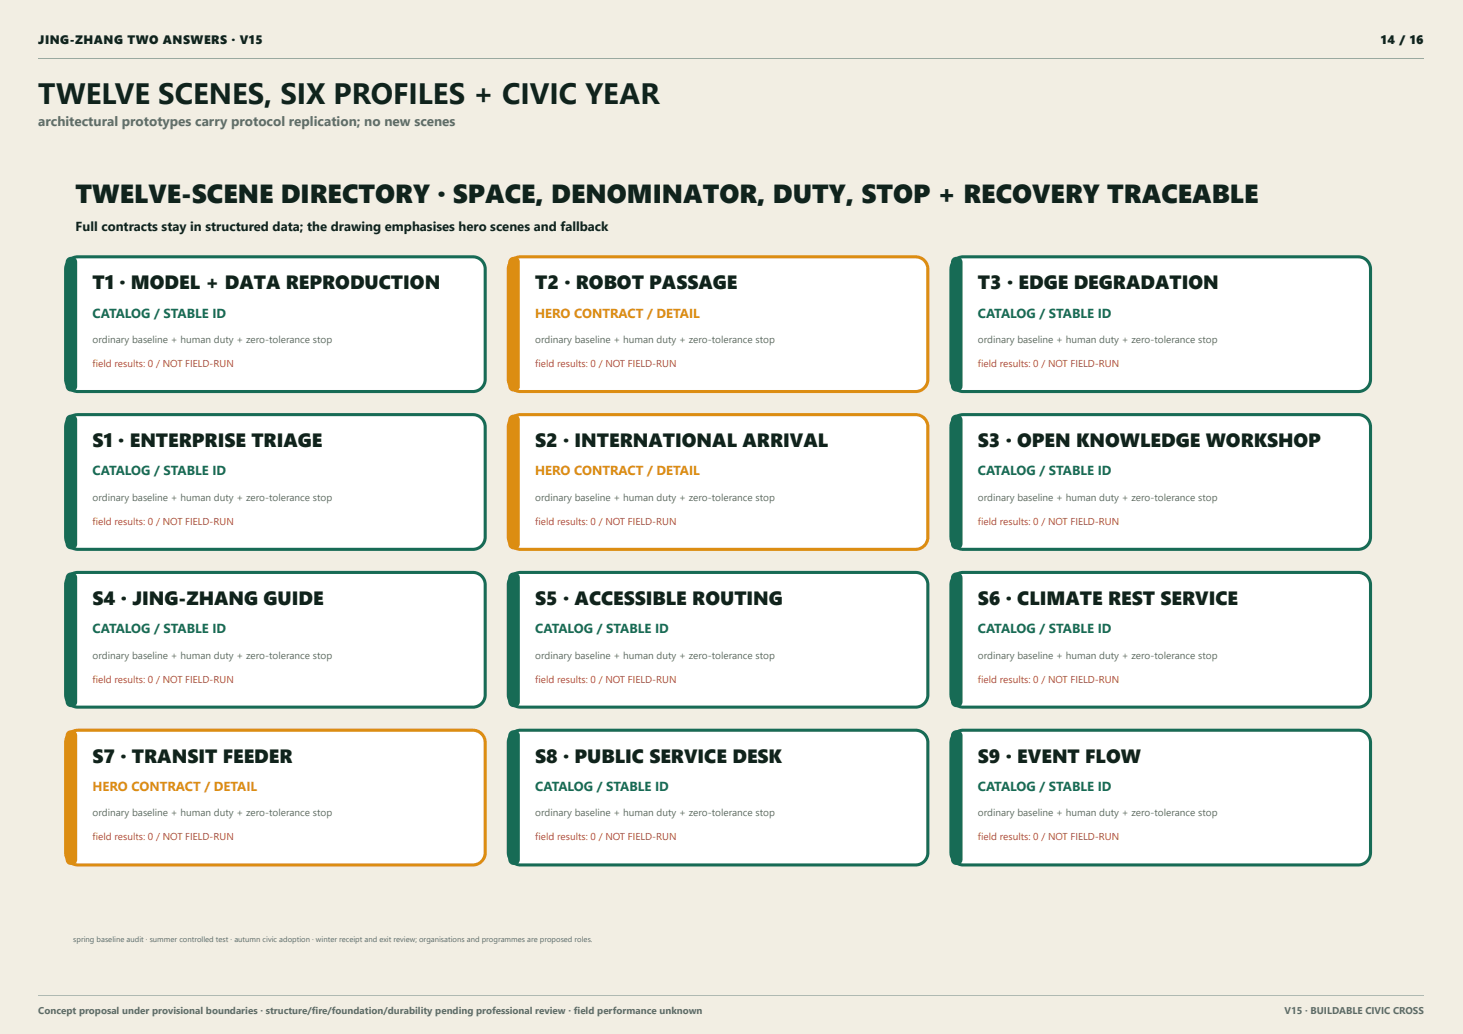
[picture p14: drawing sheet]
<svg xmlns="http://www.w3.org/2000/svg" width="420mm" height="297mm" viewBox="0 0 420 297" stroke-linecap="round" stroke-linejoin="round" font-family="sans-serif">
<defs><g id="words">
<text font-size="8.5" fill="#10231c" x="11" y="29.9">TWELVE SCENES, SIX PROFILES + CIVIC YEAR</text>
<text font-size="7.5" fill="#10231c" x="21.7" y="58.3">TWELVE-SCENE DIRECTORY · SPACE, DENOMINATOR, DUTY, STOP + RECOVERY TRACEABLE</text>
<g font-size="5.5" fill="#10231c">
<text x="26.6" y="83.1">T1 · MODEL + DATA REPRODUCTION</text>
<text x="153.7" y="83.1">T2 · ROBOT PASSAGE</text>
<text x="280.9" y="83.1">T3 · EDGE DEGRADATION</text>
<text x="26.6" y="128.4">S1 · ENTERPRISE TRIAGE</text>
<text x="153.7" y="128.4">S2 · INTERNATIONAL ARRIVAL</text>
<text x="280.9" y="128.4">S3 · OPEN KNOWLEDGE WORKSHOP</text>
<text x="26.6" y="173.7">S4 · JING-ZHANG GUIDE</text>
<text x="153.7" y="173.7">S5 · ACCESSIBLE ROUTING</text>
<text x="280.9" y="173.7">S6 · CLIMATE REST SERVICE</text>
<text x="26.6" y="219">S7 · TRANSIT FEEDER</text>
<text x="153.7" y="219">S8 · PUBLIC SERVICE DESK</text>
<text x="280.9" y="219">S9 · EVENT FLOW</text>
</g>
<text font-size="3.9" fill="#5f6d66" x="11" y="36.2">architectural prototypes carry protocol replication; no new scenes</text>
<text font-size="3.8" fill="#10231c" x="21.7" y="66.3">Full contracts stay in structured data; the drawing emphasises hero scenes and fallback</text>
<g font-size="3.8" fill="#176b55">
<text x="26.6" y="91.2">CATALOG / STABLE ID</text>
<text x="280.9" y="91.2">CATALOG / STABLE ID</text>
<text x="26.6" y="136.6">CATALOG / STABLE ID</text>
<text x="280.9" y="136.6">CATALOG / STABLE ID</text>
<text x="26.6" y="181.9">CATALOG / STABLE ID</text>
<text x="153.7" y="181.9">CATALOG / STABLE ID</text>
<text x="280.9" y="181.9">CATALOG / STABLE ID</text>
<text x="153.7" y="227.2">CATALOG / STABLE ID</text>
<text x="280.9" y="227.2">CATALOG / STABLE ID</text>
</g>
<g font-size="3.8" fill="#dc8d12">
<text x="153.7" y="91.2">HERO CONTRACT / DETAIL</text>
<text x="153.7" y="136.6">HERO CONTRACT / DETAIL</text>
<text x="26.6" y="227.2">HERO CONTRACT / DETAIL</text>
</g>
<g font-size="3.5" fill="#10231c">
<text x="11" y="12.7">JING-ZHANG TWO ANSWERS · V15</text>
<text x="396.6" y="12.7">14 / 16</text>
</g>
<g font-size="2.9" fill="#5f6d66">
<text x="26.6" y="98.5">ordinary baseline + human duty + zero-tolerance stop</text>
<text x="153.7" y="98.5">ordinary baseline + human duty + zero-tolerance stop</text>
<text x="280.9" y="98.5">ordinary baseline + human duty + zero-tolerance stop</text>
<text x="26.6" y="143.9">ordinary baseline + human duty + zero-tolerance stop</text>
<text x="153.7" y="143.9">ordinary baseline + human duty + zero-tolerance stop</text>
<text x="280.9" y="143.9">ordinary baseline + human duty + zero-tolerance stop</text>
<text x="26.6" y="189.2">ordinary baseline + human duty + zero-tolerance stop</text>
<text x="153.7" y="189.2">ordinary baseline + human duty + zero-tolerance stop</text>
<text x="280.9" y="189.2">ordinary baseline + human duty + zero-tolerance stop</text>
<text x="26.6" y="234.5">ordinary baseline + human duty + zero-tolerance stop</text>
<text x="153.7" y="234.5">ordinary baseline + human duty + zero-tolerance stop</text>
<text x="280.9" y="234.5">ordinary baseline + human duty + zero-tolerance stop</text>
</g>
<g font-size="2.9" fill="#ad443b">
<text x="26.6" y="105.4">field results: 0 / NOT FIELD-RUN</text>
<text x="153.7" y="105.4">field results: 0 / NOT FIELD-RUN</text>
<text x="280.9" y="105.4">field results: 0 / NOT FIELD-RUN</text>
<text x="26.6" y="150.7">field results: 0 / NOT FIELD-RUN</text>
<text x="153.7" y="150.7">field results: 0 / NOT FIELD-RUN</text>
<text x="280.9" y="150.7">field results: 0 / NOT FIELD-RUN</text>
<text x="26.6" y="196">field results: 0 / NOT FIELD-RUN</text>
<text x="153.7" y="196">field results: 0 / NOT FIELD-RUN</text>
<text x="280.9" y="196">field results: 0 / NOT FIELD-RUN</text>
<text x="26.6" y="241.4">field results: 0 / NOT FIELD-RUN</text>
<text x="153.7" y="241.4">field results: 0 / NOT FIELD-RUN</text>
<text x="280.9" y="241.4">field results: 0 / NOT FIELD-RUN</text>
</g>
<g font-size="2.8" fill="#5f6d66">
<text x="11" y="291.3">Concept proposal under provisional boundaries · structure/fire/foundation/durability pending professional review · field performance unknown</text>
<text x="369" y="291.3">V15 · BUILDABLE CIVIC CROSS</text>
</g>
<text font-size="2.2" fill="#5f6d66" x="21.1" y="270.6">spring baseline audit · summer controlled test · autumn civic adoption · winter receipt and exit review; organisations and programmes are proposed roles.</text>
</g></defs>
<g fill="#f2eee3">
<path d="M0 0h419.9v297.1h-419.9z"/>
<path d="M0 0h420.1v297h-420.1z"/>
<path d="M0 0h419.9v297h-419.9z"/>
</g>
<path d="M11.1 16.8h397.9" fill="none" stroke="#9aa9a0" stroke-width=".29"/>
<path d="M11.1 46.1h398v232.2h-398z" fill="#f2eee3"/>
<path d="M19.9 74.8l1.1-.8 1.4-.2h113.4a3.5 3.5 0 0 1 3.6 3.5v31.6a3.5 3.5 0 0 1-3.6 3.6h-113.4a3.5 3.5 0 0 1-3.5-3.6v-31.6l.2-1.3z" fill="#fff"/>
<path d="M19.9 74.8l1.1-.8 1.4-.2h113.4a3.5 3.5 0 0 1 3.6 3.5v31.6a3.5 3.5 0 0 1-3.6 3.6h-113.4a3.5 3.5 0 0 1-3.5-3.6v-31.6l.2-1.3z" fill="none" stroke="#176b55" stroke-width=".88" stroke-linecap="butt"/>
<path d="M19.3 74.2a1.68 1.68 0 0 1 1.8-.4 1.68 1.68 0 0 1 1.1 1.5v35.6a1.66 1.66 0 0 1-1.7 1.6 1.66 1.66 0 0 1-1.6-1.6v-35.6z" fill="#176b55"/>
<path d="M147 74.8l1.2-.8 1.3-.2h113.5a3.5 3.5 0 0 1 3.5 3.5v31.6a3.5 3.5 0 0 1-3.5 3.6h-113.5a3.5 3.5 0 0 1-3.5-3.6v-31.6l.3-1.3z" fill="#fff"/>
<path d="M147 74.8l1.2-.8 1.3-.2h113.5a3.5 3.5 0 0 1 3.5 3.5v31.6a3.5 3.5 0 0 1-3.5 3.6h-113.5a3.5 3.5 0 0 1-3.5-3.6v-31.6l.3-1.3z" fill="none" stroke="#dc8d12" stroke-width=".88" stroke-linecap="butt"/>
<path d="M146.4 74.2a1.68 1.68 0 0 1 1.8-.4 1.68 1.68 0 0 1 1.1 1.5v35.6a1.66 1.66 0 0 1-1.7 1.6 1.66 1.66 0 0 1-1.6-1.6v-35.6z" fill="#dc8d12"/>
<path d="M274.2 74.8l1.1-.8 1.4-.2h113.4a3.5 3.5 0 0 1 3.5 3.5v31.6a3.5 3.5 0 0 1-3.5 3.6h-113.4a3.5 3.5 0 0 1-3.6-3.6v-31.6l.3-1.3z" fill="#fff"/>
<path d="M274.2 74.8l1.1-.8 1.4-.2h113.4a3.5 3.5 0 0 1 3.5 3.5v31.6a3.5 3.5 0 0 1-3.5 3.6h-113.4a3.5 3.5 0 0 1-3.6-3.6v-31.6l.3-1.3z" fill="none" stroke="#176b55" stroke-width=".88" stroke-linecap="butt"/>
<path d="M273.6 74.2a1.68 1.68 0 0 1 1.8-.4 1.68 1.68 0 0 1 1 1.5v35.6a1.66 1.66 0 0 1-1.6 1.6 1.66 1.66 0 0 1-1.7-1.6v-35.6z" fill="#176b55"/>
<path d="M19.9 120.1l1.1-.7 1.4-.3h113.4a3.5 3.5 0 0 1 3.6 3.5v31.7a3.5 3.5 0 0 1-3.6 3.5h-113.4a3.5 3.5 0 0 1-3.5-3.5v-31.7l.2-1.3z" fill="#fff"/>
<path d="M19.9 120.1l1.1-.7 1.4-.3h113.4a3.5 3.5 0 0 1 3.6 3.5v31.7a3.5 3.5 0 0 1-3.6 3.5h-113.4a3.5 3.5 0 0 1-3.5-3.5v-31.7l.2-1.3z" fill="none" stroke="#176b55" stroke-width=".88" stroke-linecap="butt"/>
<path d="M19.3 119.6a1.68 1.68 0 0 1 1.8-.4 1.68 1.68 0 0 1 1.1 1.4v35.6a1.66 1.66 0 0 1-1.7 1.6 1.66 1.66 0 0 1-1.6-1.6v-35.6z" fill="#176b55"/>
<path d="M147 120.1l1.2-.7 1.3-.3h113.5a3.5 3.5 0 0 1 3.5 3.5v31.7a3.5 3.5 0 0 1-3.5 3.5h-113.5a3.5 3.5 0 0 1-3.5-3.5v-31.7l.3-1.3z" fill="#fff"/>
<path d="M147 120.1l1.2-.7 1.3-.3h113.5a3.5 3.5 0 0 1 3.5 3.5v31.7a3.5 3.5 0 0 1-3.5 3.5h-113.5a3.5 3.5 0 0 1-3.5-3.5v-31.7l.3-1.3z" fill="none" stroke="#dc8d12" stroke-width=".88" stroke-linecap="butt"/>
<path d="M146.4 119.6a1.68 1.68 0 0 1 1.8-.4 1.68 1.68 0 0 1 1.1 1.4v35.6a1.66 1.66 0 0 1-1.7 1.6 1.66 1.66 0 0 1-1.6-1.6v-35.6z" fill="#dc8d12"/>
<path d="M274.2 120.1l1.1-.7 1.4-.3h113.4a3.5 3.5 0 0 1 3.5 3.5v31.7a3.5 3.5 0 0 1-3.5 3.5h-113.4a3.5 3.5 0 0 1-3.6-3.5v-31.7l.3-1.3z" fill="#fff"/>
<path d="M274.2 120.1l1.1-.7 1.4-.3h113.4a3.5 3.5 0 0 1 3.5 3.5v31.7a3.5 3.5 0 0 1-3.5 3.5h-113.4a3.5 3.5 0 0 1-3.6-3.5v-31.7l.3-1.3z" fill="none" stroke="#176b55" stroke-width=".88" stroke-linecap="butt"/>
<path d="M273.6 119.6a1.68 1.68 0 0 1 1.8-.4 1.68 1.68 0 0 1 1 1.4v35.6a1.66 1.66 0 0 1-1.6 1.6 1.66 1.66 0 0 1-1.7-1.6v-35.6z" fill="#176b55"/>
<path d="M19.9 165.5l1.1-.8 1.4-.3h113.4a3.5 3.5 0 0 1 3.6 3.6v31.6a3.5 3.5 0 0 1-3.6 3.5h-113.4a3.5 3.5 0 0 1-3.5-3.5v-31.6l.2-1.4z" fill="#fff"/>
<path d="M19.9 165.5l1.1-.8 1.4-.3h113.4a3.5 3.5 0 0 1 3.6 3.6v31.6a3.5 3.5 0 0 1-3.6 3.5h-113.4a3.5 3.5 0 0 1-3.5-3.5v-31.6l.2-1.4z" fill="none" stroke="#176b55" stroke-width=".88" stroke-linecap="butt"/>
<path d="M19.3 164.9a1.68 1.68 0 0 1 1.8-.4 1.68 1.68 0 0 1 1.1 1.5v35.6a1.66 1.66 0 0 1-1.7 1.5 1.66 1.66 0 0 1-1.6-1.5v-35.6z" fill="#176b55"/>
<path d="M147 165.5l1.2-.8 1.3-.3h113.5a3.5 3.5 0 0 1 3.5 3.6v31.6a3.5 3.5 0 0 1-3.5 3.5h-113.5a3.5 3.5 0 0 1-3.5-3.5v-31.6l.3-1.4z" fill="#fff"/>
<path d="M147 165.5l1.2-.8 1.3-.3h113.5a3.5 3.5 0 0 1 3.5 3.6v31.6a3.5 3.5 0 0 1-3.5 3.5h-113.5a3.5 3.5 0 0 1-3.5-3.5v-31.6l.3-1.4z" fill="none" stroke="#176b55" stroke-width=".88" stroke-linecap="butt"/>
<path d="M146.4 164.9a1.68 1.68 0 0 1 1.8-.4 1.68 1.68 0 0 1 1.1 1.5v35.6a1.66 1.66 0 0 1-1.7 1.5 1.66 1.66 0 0 1-1.6-1.5v-35.6z" fill="#176b55"/>
<path d="M274.2 165.5l1.1-.8 1.4-.3h113.4a3.5 3.5 0 0 1 3.5 3.6v31.6a3.5 3.5 0 0 1-3.5 3.5h-113.4a3.5 3.5 0 0 1-3.6-3.5v-31.6l.3-1.4z" fill="#fff"/>
<path d="M274.2 165.5l1.1-.8 1.4-.3h113.4a3.5 3.5 0 0 1 3.5 3.6v31.6a3.5 3.5 0 0 1-3.5 3.5h-113.4a3.5 3.5 0 0 1-3.6-3.5v-31.6l.3-1.4z" fill="none" stroke="#176b55" stroke-width=".88" stroke-linecap="butt"/>
<path d="M273.6 164.9a1.68 1.68 0 0 1 1.8-.4 1.68 1.68 0 0 1 1 1.5v35.6a1.66 1.66 0 0 1-1.6 1.5 1.66 1.66 0 0 1-1.7-1.5v-35.6z" fill="#176b55"/>
<path d="M19.9 210.8l1.1-.8 1.4-.2h113.4a3.5 3.5 0 0 1 3.6 3.5v31.6a3.5 3.5 0 0 1-3.6 3.6h-113.4a3.5 3.5 0 0 1-3.5-3.6v-31.6l.2-1.4z" fill="#fff"/>
<path d="M19.9 210.8l1.1-.8 1.4-.2h113.4a3.5 3.5 0 0 1 3.6 3.5v31.6a3.5 3.5 0 0 1-3.6 3.6h-113.4a3.5 3.5 0 0 1-3.5-3.6v-31.6l.2-1.4z" fill="none" stroke="#dc8d12" stroke-width=".88" stroke-linecap="butt"/>
<path d="M19.3 210.2a1.68 1.68 0 0 1 1.8-.4 1.68 1.68 0 0 1 1.1 1.5v35.6a1.66 1.66 0 0 1-1.7 1.6 1.66 1.66 0 0 1-1.6-1.6v-35.6z" fill="#dc8d12"/>
<path d="M147 210.8l1.2-.8 1.3-.2h113.5a3.5 3.5 0 0 1 3.5 3.5v31.6a3.5 3.5 0 0 1-3.5 3.6h-113.5a3.5 3.5 0 0 1-3.5-3.6v-31.6l.3-1.4z" fill="#fff"/>
<path d="M147 210.8l1.2-.8 1.3-.2h113.5a3.5 3.5 0 0 1 3.5 3.5v31.6a3.5 3.5 0 0 1-3.5 3.6h-113.5a3.5 3.5 0 0 1-3.5-3.6v-31.6l.3-1.4z" fill="none" stroke="#176b55" stroke-width=".88" stroke-linecap="butt"/>
<path d="M146.4 210.2a1.68 1.68 0 0 1 1.8-.4 1.68 1.68 0 0 1 1.1 1.5v35.6a1.66 1.66 0 0 1-1.7 1.6 1.66 1.66 0 0 1-1.6-1.6v-35.6z" fill="#176b55"/>
<path d="M274.2 210.8l1.1-.8 1.4-.2h113.4a3.5 3.5 0 0 1 3.5 3.5v31.6a3.5 3.5 0 0 1-3.5 3.6h-113.4a3.5 3.5 0 0 1-3.6-3.6v-31.6l.3-1.4z" fill="#fff"/>
<path d="M274.2 210.8l1.1-.8 1.4-.2h113.4a3.5 3.5 0 0 1 3.5 3.5v31.6a3.5 3.5 0 0 1-3.5 3.6h-113.4a3.5 3.5 0 0 1-3.6-3.6v-31.6l.3-1.4z" fill="none" stroke="#176b55" stroke-width=".88" stroke-linecap="butt"/>
<path d="M273.6 210.2a1.68 1.68 0 0 1 1.8-.4 1.68 1.68 0 0 1 1 1.5v35.6a1.66 1.66 0 0 1-1.6 1.6 1.66 1.66 0 0 1-1.7-1.6v-35.6z" fill="#176b55"/>
<path d="M11.1 285.9h397.9" fill="none" stroke="#aeb9b2" stroke-width=".29"/>
<use href="#words"/>
</svg>
